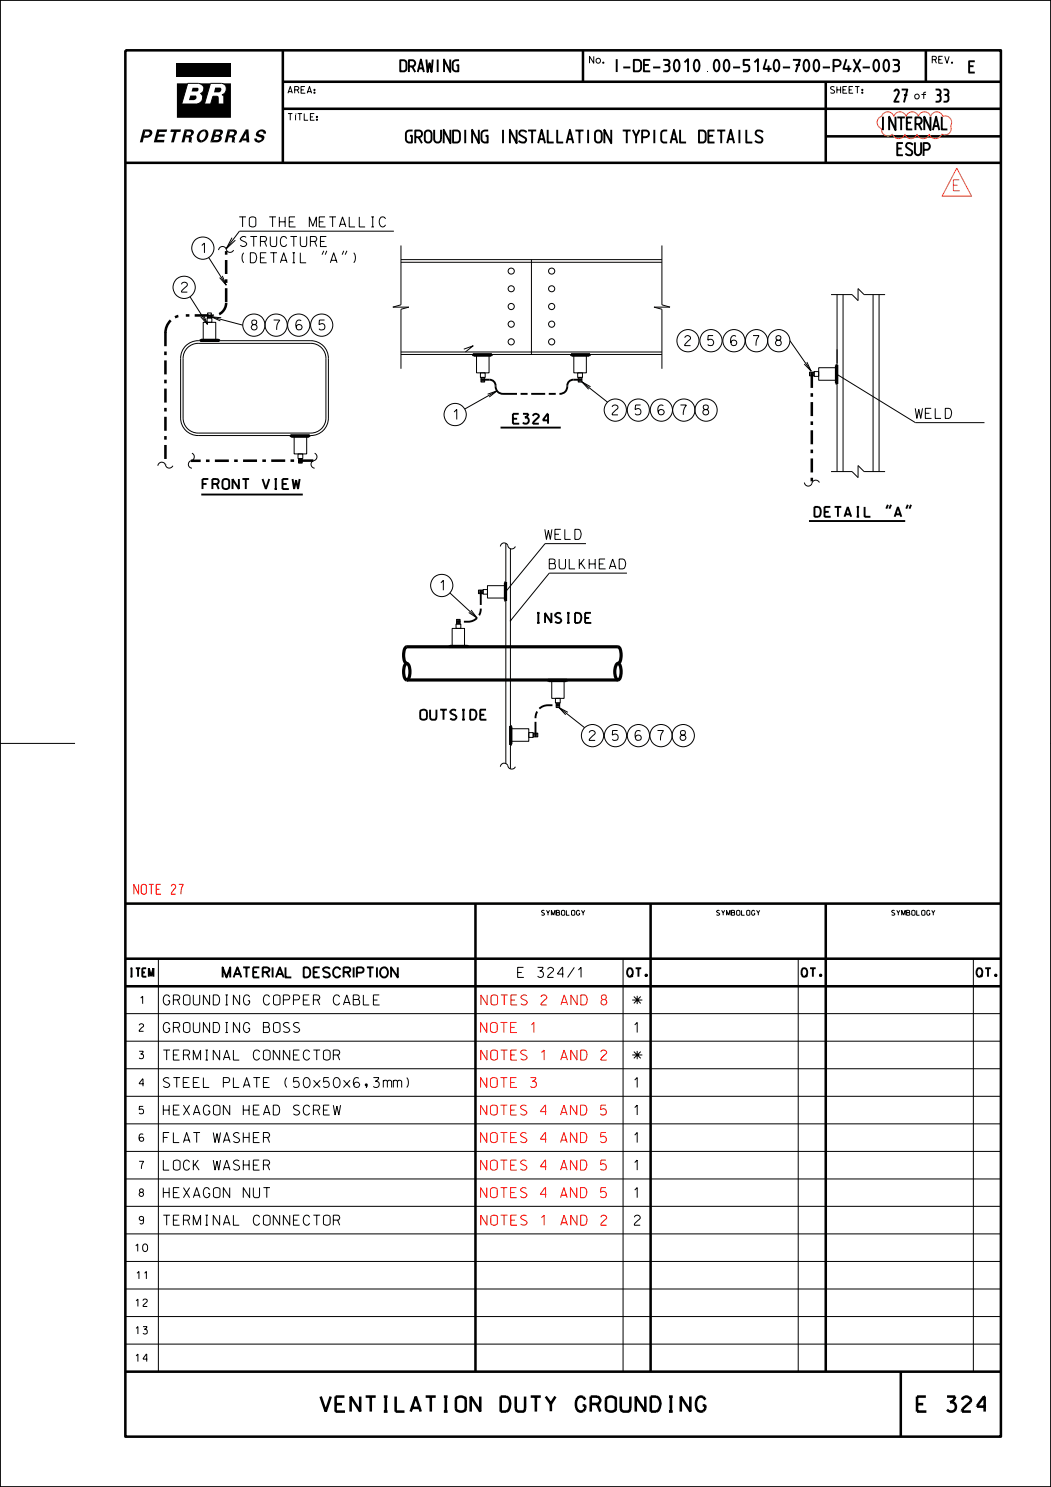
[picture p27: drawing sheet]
<svg xmlns="http://www.w3.org/2000/svg" width="210mm" height="297mm" viewBox="0 0 210 297" stroke-linecap="round" stroke-linejoin="round" font-family="sans-serif">
<defs><g id="words">
<g font-size="3">
<text x="64.1" y="281.9">VENTILATION DUTY GROUNDING</text>
<text x="183.2" y="281.9">E 324</text>
</g>
<g font-size="2.7">
<text x="178.6" y="20.4">27</text>
<text x="186.9" y="20.4">33</text>
<text x="81" y="28.6">GROUNDING INSTALLATION TYPICAL DETAILS</text>
<text x="175.8" y="26">INTERNAL</text>
<text x="179.2" y="31.1">ESUP</text>
</g>
<text font-size="2.6" x="122.5" y="14.4">I-DE-3010.00-5140-700-P4X-003</text>
<g font-size="2.5">
<text x="79.8" y="14.4">DRAWING</text>
<text x="193.5" y="14.6">E</text>
<text x="45.7" y="47" transform="rotate(127 45.7 47)">E</text>
</g>
<text font-size="2.2" fill="#ff7f00" x="190.5" y="38.1">E</text>
<g font-size="2">
<text x="47.8" y="45.3">TO THE METALLIC</text>
<text x="40.2" y="50.5">1</text>
<text x="48" y="52.5">(DETAIL &quot;A&quot;)</text>
<text x="48" y="49.2">STRUCTURE</text>
<text x="36.3" y="58.4">2</text>
<text x="43.3" y="55.8" transform="rotate(58 43.3 55.8)">E</text>
<text x="39.6" y="63.6" transform="rotate(58 39.6 63.6)">E</text>
<text x="44.4" y="62.8" transform="rotate(-165 44.4 62.8)">E</text>
<text x="50.2" y="65.9">8</text>
<text x="54.7" y="65.9">7</text>
<text x="59.1" y="65.9">6</text>
<text x="63.7" y="65.9">5</text>
<text x="93.3" y="70.9" transform="rotate(-29 93.3 70.9)">E</text>
<text x="136.8" y="69">2</text>
<text x="141.4" y="69">5</text>
<text x="150.5" y="69">7</text>
<text x="155" y="69">8</text>
<text x="118.4" y="76.7" transform="rotate(-142 118.4 76.7)">E</text>
<text x="160.1" y="73.1" transform="rotate(55 160.1 73.1)">E</text>
<text x="90.6" y="83.8">1</text>
<text x="98.1" y="79.9" transform="rotate(-29 98.1 79.9)">E</text>
<text x="122.3" y="82.9">2</text>
<text x="126.9" y="82.9">5</text>
<text x="131.5" y="82.9">6</text>
<text x="136" y="82.9">7</text>
<text x="140.4" y="82.9">8</text>
<text x="182.9" y="83.6">WELD</text>
<text x="102.5" y="84.6">E324</text>
<text x="40.5" y="97.7">FRONT VIEW</text>
<text x="108.9" y="107.7">WELD</text>
<text x="162.7" y="103.2">DETAIL &quot;A&quot;</text>
<text x="109.7" y="113.6">BULKHEAD</text>
<text x="87.9" y="117.9">1</text>
<text x="93.2" y="122.8" transform="rotate(43 93.2 122.8)">E</text>
<text x="106.9" y="124.4">INSIDE</text>
<text x="84" y="143.8">OUTSIDE</text>
<text x="113.9" y="141.8" transform="rotate(-142 113.9 141.8)">E</text>
<text x="117.7" y="147.9">2</text>
<text x="122.3" y="147.9">5</text>
<text x="126.9" y="147.9">6</text>
<text x="131.4" y="147.9">7</text>
<text x="135.9" y="147.9">8</text>
<text x="44.5" y="195.2">MATERIAL DESCRIPTION</text>
<text x="103.4" y="195.2">E 324/1</text>
<text x="32.6" y="200.7">GROUNDING COPPER CABLE</text>
<text x="126.5" y="200.7">*</text>
<text x="32.6" y="206.2">GROUNDING BOSS</text>
<text x="126.7" y="206.2">1</text>
<text x="32.6" y="211.7">TERMINAL CONNECTOR</text>
<text x="126.5" y="211.7">*</text>
<text x="32.6" y="217.2">STEEL PLATE (50x50x6,3mm)</text>
<text x="126.7" y="217.2">1</text>
<text x="32.6" y="222.7">HEXAGON HEAD SCREW</text>
<text x="126.7" y="222.7">1</text>
<text x="32.6" y="228.2">FLAT WASHER</text>
<text x="32.6" y="233.7">LOCK WASHER</text>
<text x="126.7" y="228.2">1</text>
<text x="126.7" y="233.7">1</text>
<text x="32.6" y="239.2">HEXAGON NUT</text>
<text x="126.7" y="239.2">1</text>
<text x="32.6" y="244.7">TERMINAL CONNECTOR</text>
<text x="126.8" y="244.7">2</text>
</g>
<g font-size="2" fill="#f00">
<text x="26.7" y="178.6">NOTE 27</text>
<text x="96.1" y="200.7">NOTES 2 AND 8</text>
<text x="96" y="206.2">NOTE 1</text>
<text x="96.1" y="211.7">NOTES 1 AND 2</text>
<text x="96" y="217.2">NOTE 3</text>
<text x="96" y="222.7">NOTES 4 AND 5</text>
<text x="96" y="233.7">NOTES 4 AND 5</text>
<text x="96" y="228.2">NOTES 4 AND 5</text>
<text x="96" y="239.2">NOTES 4 AND 5</text>
<text x="96.1" y="244.7">NOTES 1 AND 2</text>
</g>
<g font-size="1.7">
<text x="25.8" y="195.1">ITEM</text>
<text x="125.3" y="195.1">QT.</text>
<text x="160.1" y="195.1">QT.</text>
<text x="195.1" y="195.1">QT.</text>
</g>
<g font-size="1.5">
<text x="28" y="200.5">1</text>
<text x="27.8" y="206">2</text>
<text x="27.8" y="211.5">3</text>
<text x="27.8" y="217">4</text>
<text x="27.8" y="228">6</text>
<text x="27.8" y="222.5">5</text>
<text x="27.8" y="233.5">7</text>
<text x="27.8" y="239">8</text>
<text x="27.8" y="244.5">9</text>
<text x="27" y="250">10</text>
<text x="27.3" y="255.5">11</text>
<text x="27.1" y="261">12</text>
<text x="27.1" y="266.5">13</text>
<text x="27.1" y="271.9">14</text>
</g>
<g font-size="1.3">
<text x="117.8" y="12.6">No.</text>
<text x="186.3" y="12.6">REV.</text>
<text x="57.5" y="18.6">AREA:</text>
<text x="165.9" y="18.6">SHEET:</text>
<text x="182.8" y="19.8">of</text>
<text x="57.5" y="24">TÍTLE:</text>
</g>
<g font-size="1">
<text x="108.2" y="182.8">SYMBOLOGY</text>
<text x="143.2" y="182.8">SYMBOLOGY</text>
<text x="178.2" y="182.8">SYMBOLOGY</text>
</g>
</g></defs>
<g fill="none" stroke="#000" stroke-width=".51">
<path d="M25 10.1h175v276.8h-175zM56.5 16.3h143.5M56.5 10.1v22.4M116.5 10.1v6.2M165 16.3v16.2M185 10.1v6.2M25 32.5h175M56.5 21.7h143.5M165 27.2h35M40 68l.2-.1h3.5l.2 .1zM40.1 68h3.6M94.5 70.8h3.8l-.2 .2h-3.4"/>
<path d="M94.6 70.9h3.6M114.1 70.8h3.8l-.2 .2h-3.5zM114.2 70.9h3.6M167.1 73l.2-.1v3.8l-.2-.2zM167.1 73v3.6M58 87h3.9l-.2 .2h-3.5zM58.1 87.1h3.7M101 116.3v3.6M101.1 116.2v3.8l-.2-.1v-3.5zM89.7 129.2l.2-.2h3.5l.2 .2zM89.9 129.1h3.6M109.5 135.8h3.8l-.2 .2h-3.5z"/>
<path d="M109.6 135.9h3.6M102 145l.1 .1v3.5l-.1 .2zM102.1 145.1v3.6M25 180.5h175M25 191.5h175M25 197h175M95 180.5v93.5M130 180.5v93.5M165 180.5v93.5M25 274h175M180 274v12.9"/>
</g>
<g fill="none" stroke="#000" stroke-width=".2">
<path d="M0 0h210v296.9h-210zM39.6 16.6a1.04 1.04 0 0 1 1.1 .9 1.04 1.04 0 0 1-.7 1.2 1.2 1.2 0 0 1 .4 1.3 1.2 1.2 0 0 1-1.2 .8M39.6 16.6h-2.1l-1.2 4.2h2.9M39.6 16.6h.1M43.4 19.2l.2 .3M43.4 19.2h.1M43.6 19.5h.1M44.3 16.6h.1M44.3 16.6a1.19 1.19 0 0 1 .9 1.2 1.19 1.19 0 0 1-.9 1.1l.4 .4M44.3 16.6h-2.2l-1.2 4.2h1.2l.4-1.6h.9M44.7 19.3h.1M44.7 19.3v1.5h-1.1v-1.3"/>
<path d="M39.2 20.8h.1M38 59.3l3.5 5.5M41.7 51.4l3.5 5.5M47.8 46.2h30.9M64.7 50.1l-.4 .8M65.3 50.1l-.3 .8M68.7 50.1l-.3 .8M69.3 50.1l-.3 .8M80.1 52.4h52.2M80.1 51.9h52.2M80.1 49v11.9l-1.6 .4h3.2l-1.6 .5v11.9M106.2 51.9v18.9"/>
<path d="M132.3 49v11.9l1.6 .4h-3.2l1.6 .5v11.9M166.1 58.8h4.2l1.2 1.2-.1-2.4 1.2 1.2h4.2M167.3 58.8v35.4M168.5 58.8v35.4M174.4 58.8v35.4M175.6 58.8v35.4M37.1 69.1l1.2-.8 1.3-.3h22.5a3.5 3.5 0 0 1 3.5 3.6v11.9a3.5 3.5 0 0 1-3.5 3.5h-22.5a3.5 3.5 0 0 1-3.5-3.5v-12.4l.4-1.3zM37.5 69.5l.7-.6 1.4-.3h22.5a3 3 0 0 1 3 3v11.9a3 3 0 0 1-3 3h-22.5a3 3 0 0 1-3-3v-11.9l.1-1zM40.6 64.4h2.5v3.6h-2.5zM42.2 63.3l6.3 1.6M80.1 70.3h52.2M80.1 70.8h52.2"/>
<path d="M95.2 70.8h2.5v3.7h-2.5zM96 74.5h.9v.9h-.9zM96.1 75.4h.7v.4h-.7zM96.1 75.8h.7v.5h-.7zM96.2 75.4v.9M96.3 75.8h.3M96.5 75.4v.9M96.7 75.4v.9M99.3 78.1l-6.4 3.6M114.7 70.8h2.5v3.7h-2.5zM115.4 74.5h1v.9h-1zM116.3 76.3l5.1 4"/>
<path d="M147 67.2a.53 .53 0 0 0-.7-.1 1.48 1.48 0 0 0 0 1.9h.7a.58 .58 0 0 0-.1-1 .58 .58 0 0 0-.9 .5M157.8 68l4.3 6.1M162.7 74.2h.9v1h-.9zM163.6 73.4h3.7v2.5h-3.7zM167.3 74.8l15.6 9.6h13.8M167.4 74.8h-.1l.1 .1M33 92.8h.1M34.5 93a.77 .77 0 0 1-.8 .5 .77 .77 0 0 1-.6-.7 .8 .8 0 0 0-.9-.5 .8 .8 0 0 0-.7 .7M38.1 92a.77 .77 0 0 0-.5 .9 .77 .77 0 0 0 .7 .6M38.1 92h.1M38.3 90.5a.8 .8 0 0 1 .5 .9 .8 .8 0 0 1-.7 .6M58.8 87h2.5v3.7h-2.5z"/>
<path d="M59.5 90.7h1v.9h-1zM59.7 91.6h.7v.4h-.7zM59.7 92h.7v.5h-.7zM59.8 91.6v.9M59.9 92h.3M60 91.6v.9M60.3 91.6v.9M62.6 92a.77 .77 0 0 0-.4 .9 .77 .77 0 0 0 .7 .6M62.6 92h.1M62.9 90.5a.77 .77 0 0 1 .4 .9 .77 .77 0 0 1-.7 .6M160.7 96.4a.77 .77 0 0 0 .7 .7 .77 .77 0 0 0 .8-.5M162.2 96.6h.1"/>
<path d="M163.7 96.4a.8 .8 0 0 0-.8-.5 .8 .8 0 0 0-.7 .7M166.1 94.2h4.2l1.1 1.2v-2.4l1.2 1.2h4.2M89.9 118.4l5.4 5M95.6 118h.9M95.6 118.4h.9M95.6 118.2h.9M95.6 117.9h.4v.7h-.4zM96 118v.4M96.1 117.9h.4v.7h-.4zM96.5 117.8h.9v.9h-.9zM97.4 117h3.7v2.4h-3.7zM101.1 108.5v44"/>
<path d="M101.2 118l-.1 .1 .1-.1M101.5 108.9a.76 .76 0 0 0-.9-.5 .76 .76 0 0 0-.6 .7M101.5 108.9a.79 .79 0 0 0 .6 .7 .79 .79 0 0 0 .9-.5M101.5 108.9h.1M102 109.6v44M117.1 108.6h-8.2l-7.8 9.5M125.3 114.5h-15.6l-7.7 9.5M90.3 125.5h2.5v3.7h-2.5zM90.3 129.2h2.7M91.1 124.6h1v.9h-1zM91.2 124.2h.7v.4h-.7zM91.2 123.7h.7v.4h-.7z"/>
<path d="M91.4 123.7v.9M91.4 124.1h.4M91.6 123.7v.9M91.8 123.7v.9M102 123.9v.1l.1-.1M110.1 135.8h2.6M110.2 135.8h2.5v3.7h-2.5zM111 139.5h.9v.9h-.9zM0 148.5h15M101.5 152.9a.77 .77 0 0 0-.9-.5 .77 .77 0 0 0-.6 .7M101.5 152.9a.8 .8 0 0 0 .6 .7 .8 .8 0 0 0 .9-.5M101.5 152.9h.1"/>
<path d="M102 145.6h3.7v2.5h-3.7zM105.7 146.3h.8v1h-.8zM106.5 147h1M106.5 146.6h1M106.5 146.8h1M106.5 146.4h.5v.8h-.5zM107 146.4h.5v.8h-.5zM107 146.6v.4M111.7 141.3l5.1 4M209.9 148.5h.1M31.6 191.5v82.5M124.5 191.5v82.5"/>
<path d="M159.5 191.5v82.5M194.5 191.5v82.5M25 219h175M25 213.5h175M25 202.5h175M25 208h175M25 235.5h175M25 230h175M25 224.5h175M25 257.5h175M25 252h175M25 246.4h175"/>
<path d="M25 240.9h175M25 263h175M25 268.5h175M210 296.9v-296.9h-210v297"/>
<circle cx="36.8" cy="57.4" r="2.23"/>
<circle cx="40.5" cy="49.6" r="2.23"/>
<circle cx="102.2" cy="54.2" r=".61"/>
<circle cx="102.2" cy="57.7" r=".61"/>
<circle cx="110.2" cy="57.7" r=".61"/>
<circle cx="110.2" cy="54.1" r=".61"/>
<circle cx="50.7" cy="64.9" r="2.22"/>
<circle cx="55.2" cy="64.9" r="2.22"/>
<circle cx="59.7" cy="64.9" r="2.23"/>
<circle cx="64.3" cy="64.9" r="2.23"/>
<circle cx="102.1" cy="64.7" r=".62"/>
<circle cx="102.1" cy="61.2" r=".62"/>
<circle cx="102.1" cy="68.3" r=".62"/>
<circle cx="110.2" cy="64.7" r=".62"/>
<circle cx="110.2" cy="61.2" r=".62"/>
<circle cx="110.2" cy="68.3" r=".62"/>
<circle cx="137.5" cy="68.1" r="2.21"/>
<circle cx="142.1" cy="68.1" r="2.22"/>
<circle cx="146.7" cy="68.1" r="2.23"/>
<circle cx="151.2" cy="68.1" r="2.21"/>
<circle cx="155.6" cy="68.1" r="2.21"/>
<circle cx="90.9" cy="82.8" r="2.23"/>
<circle cx="123" cy="81.9" r="2.23"/>
<circle cx="127.6" cy="81.9" r="2.22"/>
<circle cx="132.2" cy="81.9" r="2.22"/>
<circle cx="136.6" cy="81.9" r="2.23"/>
<circle cx="141.1" cy="81.9" r="2.23"/>
<circle cx="88.3" cy="116.9" r="2.23"/>
<circle cx="118.4" cy="146.9" r="2.21"/>
<circle cx="123" cy="146.9" r="2.23"/>
<circle cx="127.6" cy="146.9" r="2.23"/>
<circle cx="132.1" cy="146.9" r="2.22"/>
<circle cx="136.5" cy="146.9" r="2.21"/>
</g>
<path d="M33.1 66.5a3.5 3.5 0 0 1 3.4-3.5M33.1 66.4v26.4M41.7 63h-5.2M45.2 60.4v-10.7M45.2 60.5a2.53 2.53 0 0 1-2.5 2.5M162.2 74.7v21.9M62.6 92h-24.5" fill="none" stroke="#000" stroke-width=".51" stroke-dasharray="2.8 1.1 .7 1.1" stroke-linecap="butt"/>
<path d="M40.2 98.8h20.3M100 85.4h12M161.6 104.1h19.3M177.4 100.8l-.3 .8M178 100.8l-.3 .8M181.4 100.8l-.3 .8M182 100.8l-.3 .8" fill="none" stroke="#000" stroke-width=".38"/>
<path d="M167.3 69.8v5" fill="none" stroke="#000" stroke-width=".2" stroke-dasharray="2.8 1.1 .7 1.1" stroke-linecap="butt"/>
<path d="M96.3 75.8h1.5M99 77a1.19 1.19 0 0 0-1.2-1.2M100.5 78.7h11.4M111.9 78.7a1.45 1.45 0 0 0 1.4-1.6M113.3 77a1.19 1.19 0 0 1 1.2-1.2M113.3 77.1v-.1M116.1 75.8h-1.6M96.1 118v3.7a2.53 2.53 0 0 1-2.5 2.5h-2.2M107 147v-3.6a2.47 2.47 0 0 1 2.5-2.5h2.2" fill="none" stroke="#000" stroke-width=".38" stroke-dasharray="2.8 .7 1.4 .7" stroke-linecap="butt"/>
<path d="M81.1 132.6l.2-.1a2.17 2.17 0 0 1 .6 2.3l-.3 .8-.3 .2a2.11 2.11 0 0 1-.6-2.3zM81.2 129.2h42.3a2.17 2.17 0 0 1 .6 2.3l-.3 .8-.3 .2M81.3 129.2a2.17 2.17 0 0 0-.6 2.3l.3 .8 .3 .2M81.3 135.8h42.2M123.3 132.6l.2-.1a2.17 2.17 0 0 1 .6 2.3l-.3 .8-.3 .2a2.49 2.49 0 0 1-.5-2.8z" fill="none" stroke="#000" stroke-width=".63" stroke-linecap="butt"/>
<g fill="#000">
<path d="M35.3 12.7h10.8v2.6h-10.8z"/>
<path d="M38 19.1l1.1-.1a.53 .53 0 0 1 .1 .6 .53 .53 0 0 1-.5 .4h-1z" fill-rule="evenodd"/>
<path d="M38.5 17.5h.9a.39 .39 0 0 1 .3 .4 .39 .39 0 0 1-.3 .4h-1.1z" fill-rule="evenodd"/>
<path d="M43 17.5h1a.53 .53 0 0 1 .2 .6 .53 .53 0 0 1-.5 .3h-.9z" fill-rule="evenodd"/>
<path d="M28.6 25.9l.4 .4-.5 2.1h-.6z" fill-rule="evenodd"/>
<path d="M28.6 25.9h1.2a.77 .77 0 0 1 .7 .7 .77 .77 0 0 1-.7 .8l-1.1 .1 .2-.4h.5a.43 .43 0 0 0 .5-.3 .43 .43 0 0 0-.2-.5h-.7z" fill-rule="evenodd"/>
<path d="M31.4 25.9h2l-.1 .4h-1.5l-.1 .5h1.2l-.1 .5h-1.2l-.2 .6h1.4v.5h-2.1z" fill-rule="evenodd"/>
<path d="M34.1 25.9h2.1l-.1 .4h-.8l-.6 2.1h-.5l.5-2.1h-.7z" fill-rule="evenodd"/>
<path d="M35.3 16.6h2.2l-1.2 4.2h2.9a1.2 1.2 0 0 0 1.2-.8 1.2 1.2 0 0 0-.4-1.3 1.04 1.04 0 0 0 .7-1.2 1.04 1.04 0 0 0-1.1-.9h2.5l-1.2 4.2h1.2l.4-1.6 1 .1 .1 1.5h1.1v-1.5l-.4-.4a1.19 1.19 0 0 0 .9-1.1 1.19 1.19 0 0 0-.9-1.2h1.8v6.9h-10.8z" fill-rule="evenodd"/>
<path d="M36.9 25.9l.5 .4-.6 2.1h-.5z" fill-rule="evenodd"/>
<path d="M36.9 25.9h1.2a.65 .65 0 0 1 .7 .5 .65 .65 0 0 1-.5 .7l-.2 .1a1.15 1.15 0 0 1 .1 1.2h-.5v-.1a.6 .6 0 0 0-.2-.9h-.5l.2-.4h.5a.39 .39 0 0 0 .5-.2 .39 .39 0 0 0-.3-.5h-.5z" fill-rule="evenodd"/>
<path d="M38.2 28.4l.1 .1z" fill-rule="evenodd"/>
<path d="M39.9 26.2l.9-.3v.4a.85 .85 0 0 0-1 .9v.4l.4 .4 .1 .5a.96 .96 0 0 1-1-.6 .96 .96 0 0 1 .1-1z" fill-rule="evenodd"/>
<path d="M40.8 25.9a1.02 1.02 0 0 1 .9 .6 1.02 1.02 0 0 1-.3 1.1l-.6 .6-.5 .3-.1-.5a1.09 1.09 0 0 0 .6-1.8z" fill-rule="evenodd"/>
<path d="M42.7 25.9l.5 .4-.5 1.7-.7 .4z" fill-rule="evenodd"/>
<path d="M42.7 25.9h1.3a.62 .62 0 0 1 .6 .6 .62 .62 0 0 1-.6 .6 .78 .78 0 0 1 .2 .9 .78 .78 0 0 1-.8 .4h-1.4l.7-.4h.7a.33 .33 0 0 0 .4-.3 .33 .33 0 0 0-.3-.4h-.6l.1-.4h.6a.33 .33 0 0 0 .4-.2 .33 .33 0 0 0-.3-.4h-.5z" fill-rule="evenodd"/>
<path d="M45.5 25.9l.5 .4-.6 2.1h-.5z" fill-rule="evenodd"/>
<path d="M45.5 25.9h1.2a.69 .69 0 0 1 .7 .7 .69 .69 0 0 1-.7 .6l.3 .4-.2 .8h-.5v-.1a.62 .62 0 0 0-.2-.9h-.4l.1-.4h.5a.39 .39 0 0 0 .5-.2 .39 .39 0 0 0-.3-.5h-.5z" fill-rule="evenodd"/>
<path d="M46.8 28.4l.1 .1z" fill-rule="evenodd"/>
<path d="M49.1 25.9l.1 .8-1 1.7h-.5z" fill-rule="evenodd"/>
<path d="M49.1 25.9h.5l.2 2.5h-.5l-.1-.3h-.8l.2-.4h.6z" fill-rule="evenodd"/>
<path d="M51.5 26.2a.89 .89 0 0 1 1-.4 .89 .89 0 0 1 .6 .9h-.5a.44 .44 0 0 0-.5-.5 .44 .44 0 0 0-.3 .6h.1a.79 .79 0 0 1 .9 .7 .79 .79 0 0 1-.8 .9 .77 .77 0 0 1-.8 0 .77 .77 0 0 1-.4-.8l.5 .1a.47 .47 0 0 0 .5 .3 .47 .47 0 0 0 .5-.4l-.4-.2a.66 .66 0 0 1-.8-.4 .66 .66 0 0 1 .4-.8z" fill-rule="evenodd"/>
<path d="M51.7 28.4l.1 .1z" fill-rule="evenodd"/>
</g>
<path d="M176.1 23.2a1.29 1.29 0 0 1 1.3-.9 1.29 1.29 0 0 1 1.2 .9 1.27 1.27 0 0 1 1.2-.9 1.27 1.27 0 0 1 1.2 .9 1.27 1.27 0 0 1 1.3-.9 1.27 1.27 0 0 1 1.2 .9 1.29 1.29 0 0 1 1.2-.9 1.29 1.29 0 0 1 1.2 .9 1.27 1.27 0 0 1 1.3-.9 1.27 1.27 0 0 1 1.2 .9 1.29 1.29 0 0 1 1.5 .4 1.29 1.29 0 0 1 0 1.5M176.1 25.7a1.29 1.29 0 0 0 .7 1.3 1.29 1.29 0 0 0 1.5-.2 1.29 1.29 0 0 0 1.3 .9 1.29 1.29 0 0 0 1.2-.9 1.27 1.27 0 0 0 1.2 .9 1.27 1.27 0 0 0 1.2-.9 1.27 1.27 0 0 0 1.2 .9 1.27 1.27 0 0 0 1.3-.9 1.29 1.29 0 0 0 1.2 .9 1.29 1.29 0 0 0 1.2-.9M191.2 33.6l2.9 5.6h-5.9z" fill="none" stroke="#ff7f00" stroke-width=".2"/>
<use href="#words"/>
</svg>
